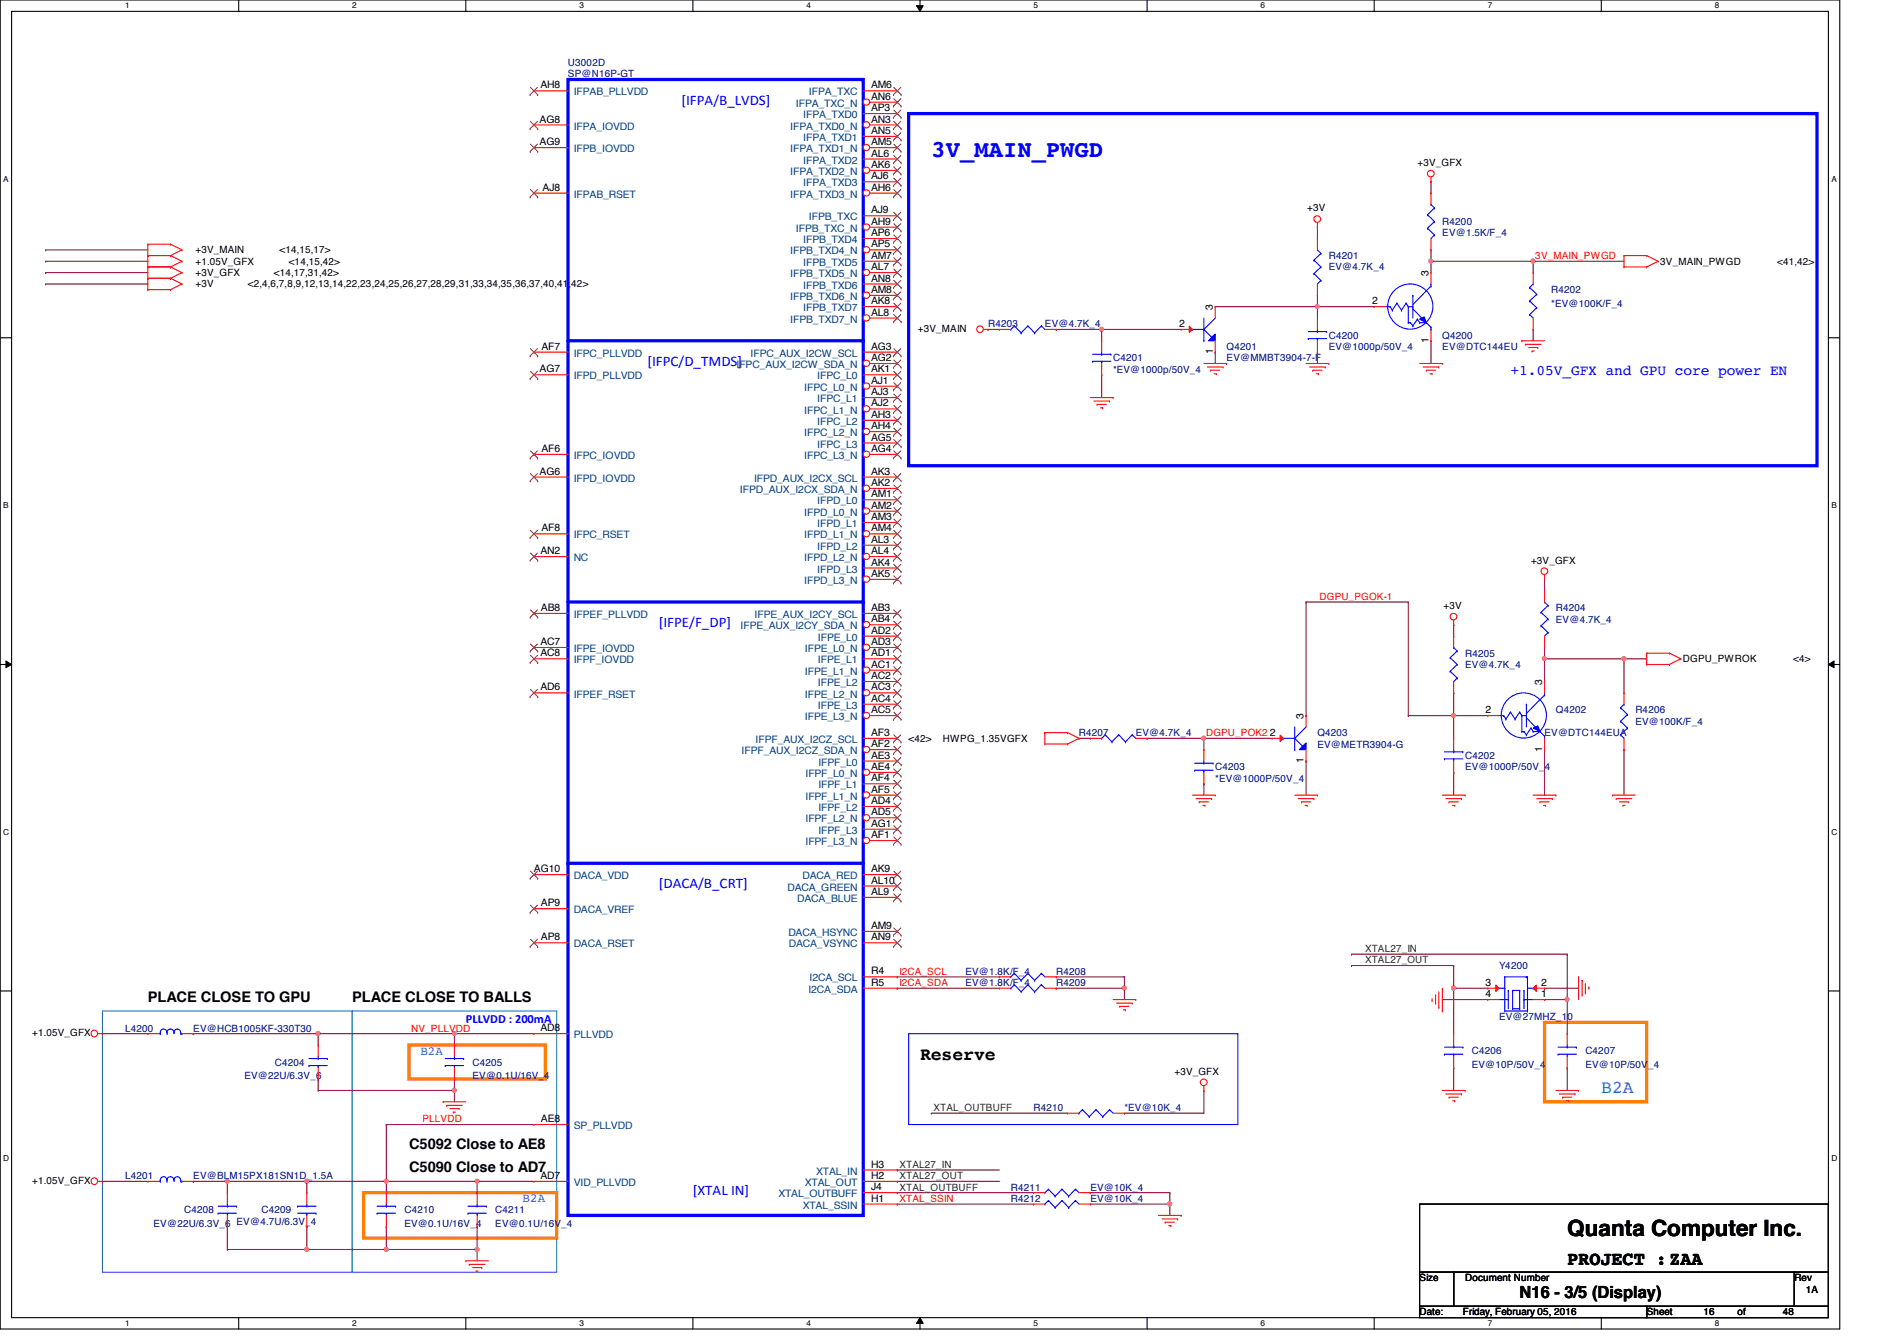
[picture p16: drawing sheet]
<svg xmlns="http://www.w3.org/2000/svg" width="297mm" height="210mm" viewBox="0 0 297 210" stroke-linecap="round" stroke-linejoin="round" font-family="sans-serif">
<defs><g id="words">
<text font-size="3.7" fill="#00f" x="145.8" y="24.5">3V_MAIN_PWGD</text>
<text font-size="3.5" x="245.4" y="193.5">Quanta Computer Inc.</text>
<text font-size="3" x="245.4" y="198.1">PROJECT :ZAA</text>
<text font-size="2.8" x="144.1" y="165.9">Reserve</text>
<text font-size="2.8" fill="#0080ff" x="250.7" y="171.2">B2A</text>
<text font-size="2.6" x="238" y="203.2">N16 - 3/5 (Display)</text>
<g font-size="2.3" fill="#00f">
<text x="106.7" y="16.4">[IFPA/B_LVDS]</text>
<text x="101.4" y="57.3">[IFPC/D_TMDS]</text>
<text x="236.5" y="58.8">+1.05V_GFX and GPU core power EN</text>
<text x="103.2" y="98.2">[IFPE/F_DP]</text>
<text x="103.2" y="139.1">[DACA/B_CRT]</text>
<text x="108.5" y="187.1">[XTAL IN]</text>
</g>
<g font-size="2.3">
<text x="23.2" y="156.8">PLACE CLOSE TO GPU</text>
<text x="55.2" y="156.8">PLACE CLOSE TO BALLS</text>
<text x="64" y="179.9">C5092 Close to AE8</text>
<text x="64" y="183.5">C5090 Close to AD7</text>
</g>
<text font-size="1.9" fill="#00f" x="72.9" y="160.1">PLLVDD : 200mA</text>
<g font-size="1.9" fill="#0080ff">
<text x="65.8" y="165.1">B2A</text>
<text x="81.8" y="188.2">B2A</text>
</g>
<g font-size="1.6" fill="#000080">
<text x="88.9" y="10.3">U3002D</text>
<text x="88.9" y="12.1">SP@N16P-GT</text>
<text x="225.8" y="35.2">R4200</text>
<text x="208.1" y="40.6">R4201</text>
<text x="225.8" y="37">EV@1.5K/F_4</text>
<text x="208.1" y="42.3">EV@4.7K_4</text>
<text x="242.9" y="45.9">R4202</text>
<text x="154.7" y="51.2">R4203</text>
<text x="163.6" y="51.2">EV@4.7K_4</text>
<text x="208.1" y="53">C4200</text>
<text x="225.8" y="53">Q4200</text>
<text x="242.9" y="48">*EV@100K/F_4</text>
<text x="174.3" y="56.6">C4201</text>
<text x="174.3" y="58.3">*EV@1000p/50V_4</text>
<text x="192.1" y="54.8">Q4201</text>
<text x="192.1" y="56.6">EV@MMBT3904-7-F</text>
<text x="208.1" y="54.8">EV@1000p/50V_4</text>
<text x="225.8" y="54.8">EV@DTC144EU</text>
<text x="243.6" y="95.7">R4204</text>
<text x="243.6" y="97.5">EV@4.7K_4</text>
<text x="229.4" y="102.8">R4205</text>
<text x="229.4" y="104.6">EV@4.7K_4</text>
<text x="243.6" y="111.7">Q4202</text>
<text x="256.1" y="111.7">R4206</text>
<text x="256.1" y="113.5">EV@100K/F_4</text>
<text x="168.9" y="115.2">R4207</text>
<text x="177.8" y="115.2">EV@4.7K_4</text>
<text x="206.3" y="115.2">Q4203</text>
<text x="206.3" y="117">EV@METR3904-G</text>
<text x="229.4" y="118.8">C4202</text>
<text x="241.8" y="115.2">EV@DTC144EUA</text>
<text x="190.3" y="120.6">C4203</text>
<text x="190.3" y="122.3">*EV@1000P/50V_4</text>
<text x="229.4" y="120.6">EV@1000P/50V_4</text>
<text x="151.2" y="154.3">EV@1.8K/F_4</text>
<text x="151.2" y="152.6">EV@1.8K/F_4</text>
<text x="165.4" y="154.3">R4209</text>
<text x="165.4" y="152.6">R4208</text>
<text x="234.7" y="151.7">Y4200</text>
<text x="19.6" y="161.5">L4200</text>
<text x="30.3" y="161.5">EV@HCB1005KF-330T30</text>
<text x="234.7" y="159.7">EV@27MHZ_10</text>
<text x="43" y="166.8">C4204</text>
<text x="74" y="166.8">C4205</text>
<text x="230.5" y="165">C4206</text>
<text x="230.5" y="167.1">EV@10P/50V_4</text>
<text x="248.2" y="165">C4207</text>
<text x="248.2" y="167.1">EV@10P/50V_4</text>
<text x="38.3" y="168.9">EV@22U/6.3V_6</text>
<text x="74" y="168.9">EV@0.1U/16V_4</text>
<text x="161.8" y="173.9">R4210</text>
<text x="176.1" y="173.9">*EV@10K_4</text>
<text x="19.6" y="184.6">L4201</text>
<text x="30.3" y="184.6">EV@BLM15PX181SN1D_1.5A</text>
<text x="28.8" y="189.9">C4208</text>
<text x="40.9" y="189.9">C4209</text>
<text x="63.3" y="189.9">C4210</text>
<text x="77.6" y="189.9">C4211</text>
<text x="158.3" y="188.1">R4212</text>
<text x="158.3" y="186.4">R4211</text>
<text x="170.7" y="188.1">EV@10K_4</text>
<text x="170.7" y="186.4">EV@10K_4</text>
<text x="24" y="192">EV@22U/6.3V_6 EV@4.7U/6.3V_4</text>
<text x="63.3" y="192">EV@0.1U/16V_4</text>
<text x="77.6" y="192">EV@0.1U/16V_4</text>
</g>
<g font-size="1.6">
<text x="84.6" y="13.8">AH8</text>
<text x="136.4" y="13.8">AM6</text>
<text x="136.4" y="15.6">AN6</text>
<text x="136.4" y="17.4">AP3</text>
<text x="84.5" y="19.2">AG8</text>
<text x="84.5" y="22.7">AG9</text>
<text x="136.4" y="19.2">AN3</text>
<text x="136.4" y="21">AN5</text>
<text x="136.4" y="22.7">AM5</text>
<text x="85" y="29.8">AJ8</text>
<text x="136.4" y="24.5">AL6</text>
<text x="136.4" y="26.3">AK6</text>
<text x="136.4" y="28.1">AJ6</text>
<text x="136.4" y="29.8">AH6</text>
<text x="222" y="26">+3V_GFX</text>
<text x="136.4" y="33.4">AJ9</text>
<text x="136.4" y="35.2">AH9</text>
<text x="204.7" y="33.1">+3V</text>
<text x="30.6" y="39.7">+3V_MAIN</text>
<text x="30.6" y="41.4">+1.05V_GFX</text>
<text x="43.8" y="39.7">&lt;14,15,17&gt;</text>
<text x="45.2" y="41.4">&lt;14,15,42&gt;</text>
<text x="136.4" y="37">AP6</text>
<text x="136.4" y="38.7">AP5</text>
<text x="136.4" y="40.5">AM7</text>
<text x="260" y="41.4">3V_MAIN_PWGD</text>
<text x="278.3" y="41.4">&lt;41,42&gt;</text>
<text x="30.6" y="43.2">+3V_GFX</text>
<text x="30.6" y="45">+3V</text>
<text x="38.8" y="45">&lt;2,4,6,7,8,9,12,13,14,22,23,24,25,26,27,28,29,31,33,34,35,36,37,40,41,42&gt;</text>
<text x="42.9" y="43.2">&lt;14,17,31,42&gt;</text>
<text x="136.4" y="42.3">AL7</text>
<text x="136.4" y="44.1">AN8</text>
<text x="136.4" y="45.8">AM8</text>
<text x="136.4" y="47.6">AK8</text>
<text x="214.8" y="47.6">2</text>
<text x="223.7" y="43.2" transform="rotate(-90 223.7 43.2)">3</text>
<text x="136.4" y="49.4">AL8</text>
<text x="143.7" y="51.9">+3V_MAIN</text>
<text x="184.6" y="51.2">2</text>
<text x="189.9" y="48.6" transform="rotate(-90 189.9 48.6)">3</text>
<text x="223.7" y="53.7" transform="rotate(-90 223.7 53.7)">1</text>
<text x="84.5" y="58.3">AG7</text>
<text x="84.8" y="54.7">AF7</text>
<text x="136.4" y="54.7">AG3</text>
<text x="136.4" y="56.5">AG2</text>
<text x="136.4" y="58.3">AK1</text>
<text x="189.9" y="55.5" transform="rotate(-90 189.9 55.5)">1</text>
<text x="136.4" y="60.1">AJ1</text>
<text x="136.4" y="61.8">AJ3</text>
<text x="136.4" y="63.6">AJ2</text>
<text x="136.4" y="65.4">AH3</text>
<text x="84.8" y="70.7">AF6</text>
<text x="136.4" y="67.2">AH4</text>
<text x="136.4" y="69">AG5</text>
<text x="136.4" y="70.7">AG4</text>
<text x="84.5" y="74.3">AG6</text>
<text x="136.4" y="74.3">AK3</text>
<text x="136.4" y="76.1">AK2</text>
<text x="136.4" y="77.9">AM1</text>
<text x="84.8" y="83.2">AF8</text>
<text x="136.4" y="79.6">AM2</text>
<text x="136.4" y="81.4">AM3</text>
<text x="136.4" y="83.2">AM4</text>
<text x="84.6" y="86.7">AN2</text>
<text x="136.4" y="85">AL3</text>
<text x="136.4" y="86.7">AL4</text>
<text x="136.4" y="88.5">AK4</text>
<text x="239.7" y="88.2">+3V_GFX</text>
<text x="84.7" y="95.6">AB8</text>
<text x="136.4" y="90.3">AK5</text>
<text x="136.4" y="95.6">AB3</text>
<text x="226" y="95.3">+3V</text>
<text x="84.6" y="101">AC7</text>
<text x="136.4" y="97.4">AB4</text>
<text x="136.4" y="99.2">AD2</text>
<text x="136.4" y="101">AD3</text>
<text x="84.6" y="102.7">AC8</text>
<text x="136.4" y="102.7">AD1</text>
<text x="136.4" y="104.5">AC1</text>
<text x="136.4" y="106.3">AC2</text>
<text x="241.5" y="107.2" transform="rotate(-90 241.5 107.2)">3</text>
<text x="263.5" y="103.7">DGPU_PWROK</text>
<text x="280.8" y="103.7">&lt;4&gt;</text>
<text x="84.6" y="108.1">AD6</text>
<text x="136.4" y="108.1">AC3</text>
<text x="136.4" y="109.9">AC4</text>
<text x="136.4" y="111.6">AC5</text>
<text x="204.1" y="112.6" transform="rotate(-90 204.1 112.6)">3</text>
<text x="232.6" y="111.6">2</text>
<text x="136.4" y="115.2">AF3</text>
<text x="136.4" y="117">AF2</text>
<text x="136.4" y="118.7">AE3</text>
<text x="142.3" y="116.1">&lt;42&gt;</text>
<text x="147.6" y="116.1">HWPG_1.35VGFX</text>
<text x="198.8" y="115.2">2</text>
<text x="204.1" y="119.5" transform="rotate(-90 204.1 119.5)">1</text>
<text x="241.5" y="117.7" transform="rotate(-90 241.5 117.7)">1</text>
<text x="136.4" y="120.5">AE4</text>
<text x="136.4" y="122.3">AF4</text>
<text x="136.4" y="124.1">AF5</text>
<text x="136.4" y="125.9">AD4</text>
<text x="136.4" y="127.6">AD5</text>
<text x="136.4" y="129.4">AG1</text>
<text x="136.4" y="131.2">AF1</text>
<text x="83.6" y="136.5">AG10</text>
<text x="136.4" y="136.5">AK9</text>
<text x="84.7" y="141.9">AP9</text>
<text x="136.4" y="138.3">AL10</text>
<text x="136.4" y="140.1">AL9</text>
<text x="84.7" y="147.2">AP8</text>
<text x="136.4" y="145.4">AM9</text>
<text x="136.4" y="147.2">AN9</text>
<text x="136.4" y="152.5">R4</text>
<text x="136.4" y="154.3">R5</text>
<text x="232.6" y="154.3">3</text>
<text x="241.3" y="154.3">2</text>
<text x="84.6" y="161.4">AD8</text>
<text x="232.6" y="156.1">4</text>
<text x="241.3" y="156.1">1</text>
<text x="5" y="162.2">+1.05V_GFX</text>
<text x="183.9" y="168.2">+3V_GFX</text>
<text x="84.7" y="175.6">AE8</text>
<text x="5" y="185.3">+1.05V_GFX</text>
<text x="84.6" y="184.5">AD7</text>
<text x="136.4" y="182.8">H3</text>
<text x="136.4" y="184.5">H2</text>
<text x="136.4" y="186.3">J4</text>
<text x="136.4" y="188.1">H1</text>
<text x="222.3" y="200.6">Size</text>
<text x="229.4" y="200.6">Document Number</text>
<text x="281" y="200.6">Rev</text>
<text x="282.7" y="202.4">1A</text>
<text x="222.3" y="205.9">Date:</text>
<text x="229.1" y="205.9">Friday, February 05, 2016</text>
<text x="257.8" y="205.9">Sheet</text>
<text x="266.7" y="205.9">16</text>
<text x="272.1" y="205.9">of</text>
<text x="279.2" y="205.9">48</text>
</g>
<g font-size="1.6" fill="#004080">
<text x="89.8" y="14.9">IFPAB_PLLVDD</text>
<text x="124.6" y="16.7">IFPA_TXC_N</text>
<text x="126.7" y="14.9">IFPA_TXC</text>
<text x="89.8" y="20.3">IFPA_IOVDD</text>
<text x="89.8" y="23.8">IFPB_IOVDD</text>
<text x="123.7" y="20.3">IFPA_TXD0_N</text>
<text x="123.7" y="23.8">IFPA_TXD1_N</text>
<text x="125.8" y="18.5">IFPA_TXD0</text>
<text x="125.8" y="22.1">IFPA_TXD1</text>
<text x="123.7" y="27.4">IFPA_TXD2_N</text>
<text x="125.8" y="25.6">IFPA_TXD2</text>
<text x="125.8" y="29.2">IFPA_TXD3</text>
<text x="89.8" y="30.9">IFPAB_RSET</text>
<text x="123.7" y="30.9">IFPA_TXD3_N</text>
<text x="126.7" y="34.5">IFPB_TXC</text>
<text x="123.7" y="39.8">IFPB_TXD4_N</text>
<text x="124.6" y="36.3">IFPB_TXC_N</text>
<text x="125.8" y="38.1">IFPB_TXD4</text>
<text x="125.8" y="41.6">IFPB_TXD5</text>
<text x="123.7" y="43.4">IFPB_TXD5_N</text>
<text x="123.7" y="46.9">IFPB_TXD6_N</text>
<text x="125.8" y="45.2">IFPB_TXD6</text>
<text x="123.7" y="50.5">IFPB_TXD7_N</text>
<text x="125.8" y="48.7">IFPB_TXD7</text>
<text x="89.8" y="55.8">IFPC_PLLVDD</text>
<text x="89.8" y="59.4">IFPD_PLLVDD</text>
<text x="115.3" y="57.6">IFPC_AUX_I2CW_SDA_N</text>
<text x="117.5" y="55.8">IFPC_AUX_I2CW_SCL</text>
<text x="128" y="59.4">IFPC_L0</text>
<text x="125.9" y="61.2">IFPC_L0_N</text>
<text x="125.9" y="64.7">IFPC_L1_N</text>
<text x="128" y="62.9">IFPC_L1</text>
<text x="89.8" y="71.8">IFPC_IOVDD</text>
<text x="125.9" y="68.3">IFPC_L2_N</text>
<text x="125.9" y="71.8">IFPC_L3_N</text>
<text x="128" y="66.5">IFPC_L2</text>
<text x="128" y="70.1">IFPC_L3</text>
<text x="89.8" y="75.4">IFPD_IOVDD</text>
<text x="115.9" y="77.2">IFPD_AUX_I2CX_SDA_N</text>
<text x="118.1" y="75.4">IFPD_AUX_I2CX_SCL</text>
<text x="125.9" y="80.7">IFPD_L0_N</text>
<text x="128" y="79">IFPD_L0</text>
<text x="128" y="82.5">IFPD_L1</text>
<text x="89.8" y="84.3">IFPC_RSET</text>
<text x="89.8" y="87.8">NC</text>
<text x="125.9" y="84.3">IFPD_L1_N</text>
<text x="125.9" y="87.8">IFPD_L2_N</text>
<text x="128" y="86.1">IFPD_L2</text>
<text x="128" y="89.6">IFPD_L3</text>
<text x="125.9" y="91.4">IFPD_L3_N</text>
<text x="89.8" y="96.7">IFPEF_PLLVDD</text>
<text x="115.9" y="98.5">IFPE_AUX_I2CY_SDA_N</text>
<text x="118.1" y="96.7">IFPE_AUX_I2CY_SCL</text>
<text x="128.1" y="100.3">IFPE_L0</text>
<text x="89.8" y="102.1">IFPE_IOVDD</text>
<text x="89.8" y="103.8">IFPF_IOVDD</text>
<text x="126" y="102.1">IFPE_L0_N</text>
<text x="126" y="105.6">IFPE_L1_N</text>
<text x="128.1" y="103.8">IFPE_L1</text>
<text x="128.1" y="107.4">IFPE_L2</text>
<text x="89.8" y="109.2">IFPEF_RSET</text>
<text x="126" y="109.2">IFPE_L2_N</text>
<text x="126" y="112.7">IFPE_L3_N</text>
<text x="128.1" y="111">IFPE_L3</text>
<text x="116.1" y="118.1">IFPF_AUX_I2CZ_SDA_N</text>
<text x="118.3" y="116.3">IFPF_AUX_I2CZ_SCL</text>
<text x="128.1" y="119.8">IFPF_L0</text>
<text x="126.1" y="121.6">IFPF_L0_N</text>
<text x="126.1" y="125.2">IFPF_L1_N</text>
<text x="128.1" y="123.4">IFPF_L1</text>
<text x="126.1" y="128.7">IFPF_L2_N</text>
<text x="128.1" y="127">IFPF_L2</text>
<text x="128.1" y="130.5">IFPF_L3</text>
<text x="89.8" y="137.6">DACA_VDD</text>
<text x="125.6" y="137.6">DACA_RED</text>
<text x="126.1" y="132.3">IFPF_L3_N</text>
<text x="89.8" y="143">DACA_VREF</text>
<text x="123.3" y="139.4">DACA_GREEN</text>
<text x="124.8" y="141.2">DACA_BLUE</text>
<text x="89.8" y="148.3">DACA_RSET</text>
<text x="123.4" y="146.5">DACA_HSYNC</text>
<text x="123.5" y="148.3">DACA_VSYNC</text>
<text x="126.6" y="155.4">I2CA_SDA</text>
<text x="126.7" y="153.6">I2CA_SCL</text>
<text x="89.8" y="162.5">PLLVDD</text>
<text x="89.8" y="176.7">SP_PLLVDD</text>
<text x="89.8" y="185.6">VID_PLLVDD</text>
<text x="126" y="185.6">XTAL_OUT</text>
<text x="127.8" y="183.9">XTAL_IN</text>
<text x="121.9" y="187.4">XTAL_OUTBUFF</text>
<text x="125.7" y="189.2">XTAL_SSIN</text>
</g>
<g font-size="1.6" fill="#f00">
<text x="240.4" y="40.6">3V_MAIN_PWGD</text>
<text x="206.6" y="93.9">DGPU_PGOK-1</text>
<text x="188.8" y="115.2">DGPU_POK2</text>
<text x="140.8" y="152.6">I2CA_SCL</text>
<text x="140.8" y="154.3">I2CA_SDA</text>
<text x="64.4" y="161.5">NV_PLLVDD</text>
<text x="66.2" y="175.7">PLLVDD</text>
<text x="140.8" y="188.1">XTAL_SSIN</text>
</g>
<g font-size="1.6" fill="#008000">
<text x="213.7" y="149">XTAL27_IN</text>
<text x="213.7" y="150.8">XTAL27_OUT</text>
<text x="146.2" y="173.9">XTAL_OUTBUFF</text>
<text x="140.8" y="184.6">XTAL27_OUT</text>
<text x="140.8" y="182.8">XTAL27_IN</text>
<text x="140.8" y="186.4">XTAL_OUTBUFF</text>
</g>
<g font-size="1.3">
<text x="19.6" y="1.3">1</text>
<text x="55.2" y="1.3">2</text>
<text x="90.7" y="1.3">3</text>
<text x="126.3" y="1.3">4</text>
<text x="161.8" y="1.3">5</text>
<text x="197.4" y="1.3">6</text>
<text x="233" y="1.3">7</text>
<text x="268.5" y="1.3">8</text>
<text x=".5" y="28.4">A</text>
<text x="286.8" y="28.4">A</text>
<text x=".5" y="79.5">B</text>
<text x="286.8" y="79.5">B</text>
<text x=".5" y="130.7">C</text>
<text x="286.8" y="130.7">C</text>
<text x=".5" y="181.8">D</text>
<text x="286.8" y="181.8">D</text>
<text x="19.6" y="207.6">1</text>
<text x="55.2" y="207.6">2</text>
<text x="90.7" y="207.6">3</text>
<text x="126.3" y="207.6">4</text>
<text x="161.8" y="207.6">5</text>
<text x="197.4" y="207.6">6</text>
<text x="233" y="207.6">7</text>
<text x="268.5" y="207.6">8</text>
</g>
</g></defs>
<path d="M0 0h288.1v208h-288.1zM1.8 1.8h284.5v204.4h-284.5z" fill="none" stroke="#000" stroke-width=".17"/>
<g fill="#fff">
<path d="M19.6 .2h.7v1.4h-.7z"/>
<path d="M19.6 206.4h.7v1.4h-.7z"/>
</g>
<path d="M37.4 0v1.8M37.4 206.2v1.8" fill="none" stroke="#000" stroke-width=".17"/>
<g fill="#fff">
<path d="M55.2 .2h.6v1.4h-.6z"/>
<path d="M55.2 206.4h.6v1.4h-.6z"/>
</g>
<path d="M72.9 0v1.8M72.9 206.2v1.8" fill="none" stroke="#000" stroke-width=".17"/>
<g fill="#fff">
<path d="M90.7 .2h.7v1.4h-.7z"/>
<path d="M90.7 206.4h.7v1.4h-.7z"/>
</g>
<path d="M108.5 0v1.8M108.5 206.2v1.8" fill="none" stroke="#000" stroke-width=".17"/>
<g fill="#fff">
<path d="M126.3 .2h.7v1.4h-.7z"/>
<path d="M126.3 206.4h.7v1.4h-.7z"/>
</g>
<path d="M144.1 0v1.8M144.1 206.2v1.8" fill="none" stroke="#000" stroke-width=".17"/>
<path d="M143.5 .9h1.1l-.5 .9zM144.1 206.2l.5 .9h-1.1z" fill="#000"/>
<path d="M143.5 .9h1.1l-.5 .9zM144.1 206.2l.5 .9h-1.1z" fill="none" stroke="#000" stroke-width=".16"/>
<g fill="#fff">
<path d="M161.8 .2h.7v1.4h-.7z"/>
<path d="M161.8 206.4h.7v1.4h-.7z"/>
</g>
<path d="M179.6 0v1.8M179.6 206.2v1.8" fill="none" stroke="#000" stroke-width=".17"/>
<g fill="#fff">
<path d="M197.4 .2h.7v1.4h-.7z"/>
<path d="M197.4 206.4h.7v1.4h-.7z"/>
</g>
<path d="M215.2 0v1.8M215.2 206.2v1.8" fill="none" stroke="#000" stroke-width=".17"/>
<g fill="#fff">
<path d="M233 .2h.6v1.4h-.6z"/>
<path d="M233 206.4h.6v1.4h-.6z"/>
</g>
<path d="M250.7 0v1.8M250.7 206.2v1.8" fill="none" stroke="#000" stroke-width=".17"/>
<g fill="#fff">
<path d="M268.5 .2h.7v1.4h-.7z"/>
<path d="M268.5 206.4h.7v1.4h-.7z"/>
<path d="M.5 27.3h.8v1.4h-.8z"/>
<path d="M286.8 27.3h.8v1.4h-.8z"/>
<path d="M.5 78.4h.8v1.4h-.8z"/>
<path d="M286.8 78.4h.8v1.4h-.8z"/>
</g>
<path d="M0 52.9h1.8M286.3 52.9h1.8" fill="none" stroke="#000" stroke-width=".17"/>
<g fill="#fff">
<path d="M.5 129.5h.9v1.4h-.9z"/>
<path d="M286.8 129.5h.9v1.4h-.9z"/>
</g>
<path d="M0 104h1.8M286.3 104h1.8" fill="none" stroke="#000" stroke-width=".17"/>
<path d="M.9 103.5l.9 .5-.9 .5zM286.3 104l.9-.5v1z" fill="#000"/>
<path d="M.9 103.5l.9 .5-.9 .5zM286.3 104l.9-.5v1z" fill="none" stroke="#000" stroke-width=".16"/>
<g fill="#fff">
<path d="M.5 180.6h.9v1.4h-.9z"/>
<path d="M286.8 180.6h.9v1.4h-.9z"/>
</g>
<path d="M0 155.1h1.8M286.3 155.1h1.8" fill="none" stroke="#000" stroke-width=".17"/>
<path d="M16 158.2h39.2v40.9h-39.2zM55.2 158.2h32v40.9h-32z" fill="none" stroke="#0080ff" stroke-width=".17"/>
<path d="M142.3 161.8h51.5v14.2h-51.5z" fill="none" stroke="#00f" stroke-width=".17"/>
<path d="M142.3 17.8h142.2v55.1h-142.2z" fill="none" stroke="#00f" stroke-width=".51"/>
<path d="M64 163.6h21.4v5.3h-21.4zM241.8 160h16v12.5h-16zM56.9 186.7h30.3v7.1h-30.3z" fill="none" stroke="#ff8000" stroke-width=".51"/>
<g fill="none" stroke="#800040" stroke-width=".17">
<path d="M140.5 152.9h.1M140.5 154.7h.1M140.5 152.9h16M140.5 154.7h16M165.4 154.7h.1M176.1 152.9h.1M176.1 152.9v1.8h-10.7M140.5 186.7h.1M140.5 188.5h.1M140.5 186.7h21.3M140.5 188.5h21.3M183.2 186.7h.1"/>
<path d="M183.2 188.5h.1M183.2 186.7v3.5"/>
</g>
<circle cx="176" cy="154.7" r=".32" fill="#f0f"/>
<circle cx="176" cy="154.7" r=".32" fill="none" stroke="#f0f" stroke-width=".17"/>
<path d="M165.4 152.9h.1M165.4 152.9h10.7M35.6 184.9h.1M35.6 184.9v1.8M35.6 184.9h12.4" fill="none" stroke="#800040" stroke-width=".17"/>
<circle cx="48" cy="184.9" r=".32" fill="#f0f"/>
<circle cx="48" cy="184.9" r=".32" fill="none" stroke="#f0f" stroke-width=".17"/>
<circle cx="35.6" cy="184.9" r=".32" fill="#f0f"/>
<circle cx="35.6" cy="184.9" r=".32" fill="none" stroke="#f0f" stroke-width=".17"/>
<g fill="none" stroke="#800040" stroke-width=".17">
<path d="M16 161.8h.1M16 161.8h7.2M49.8 168.9h.1M49.8 168.9v1.8M60.5 176h.1M60.5 176h23.1M71.2 170.7h.1M71.2 161.8h.1M71.2 161.8h12.4M71.2 170.7v1.8M16 184.9h.1M16 184.9h7.2"/>
<path d="M30.3 184.9h.1M30.3 184.9h5.3M35.6 192h.1M35.6 192v3.6M48 184.9h.1M48 192h.1M48 195.6h.1M48 184.9v1.8M48 192v3.6M60.5 184.9h.1M60.5 192h.1M60.5 184.9v1.8"/>
<path d="M60.5 192v3.6h-12.5M74.7 195.6h.1M74.7 192h.1M74.7 184.9h.1M74.7 184.9v1.8M74.7 192v5.4M74.7 184.9h8.9"/>
</g>
<circle cx="71.1" cy="161.8" r=".32" fill="#f0f"/>
<circle cx="71.1" cy="161.8" r=".32" fill="none" stroke="#f0f" stroke-width=".17"/>
<path d="M30.3 161.8h.1M30.3 161.8h19.5M49.8 161.8h.1M49.8 161.8v1.8M71.2 161.8h.1M71.2 161.8v1.8" fill="none" stroke="#800040" stroke-width=".17"/>
<circle cx="49.8" cy="161.8" r=".32" fill="#f0f"/>
<circle cx="49.8" cy="161.8" r=".32" fill="none" stroke="#f0f" stroke-width=".17"/>
<path d="M49.8 161.8h.1M49.8 161.8h21.4M48 184.9h.1M48 184.9h26.7M60.5 184.9h.1" fill="none" stroke="#800040" stroke-width=".17"/>
<circle cx="74.7" cy="184.9" r=".32" fill="#f0f"/>
<circle cx="74.7" cy="184.9" r=".32" fill="none" stroke="#f0f" stroke-width=".17"/>
<circle cx="60.5" cy="184.9" r=".32" fill="#f0f"/>
<circle cx="60.5" cy="184.9" r=".32" fill="none" stroke="#f0f" stroke-width=".17"/>
<path d="M35.6 195.6h.1M35.6 195.6h12.4" fill="none" stroke="#800040" stroke-width=".17"/>
<circle cx="48" cy="195.6" r=".32" fill="#f0f"/>
<circle cx="48" cy="195.6" r=".32" fill="none" stroke="#f0f" stroke-width=".17"/>
<path d="M60.5 195.6h.1M60.5 195.6h14.2" fill="none" stroke="#800040" stroke-width=".17"/>
<circle cx="74.7" cy="195.6" r=".32" fill="#f0f"/>
<circle cx="74.7" cy="195.6" r=".32" fill="none" stroke="#f0f" stroke-width=".17"/>
<circle cx="60.5" cy="195.6" r=".32" fill="#f0f"/>
<circle cx="60.5" cy="195.6" r=".32" fill="none" stroke="#f0f" stroke-width=".17"/>
<path d="M49.8 170.7h.1M49.8 170.7h21.4M60.5 176h.1M60.5 176v8.9" fill="none" stroke="#800040" stroke-width=".17"/>
<circle cx="71.1" cy="170.7" r=".32" fill="#f0f"/>
<circle cx="71.1" cy="170.7" r=".32" fill="none" stroke="#f0f" stroke-width=".17"/>
<path d="M71.2 168.9h.1M71.2 168.9v1.8M140.5 184.9h.1M140.5 183.1h.1M140.5 184.9h16M140.5 183.1h16M170.7 186.7h.1M170.7 188.5h.1M170.7 186.7h12.5M170.7 188.5h12.5" fill="none" stroke="#800040" stroke-width=".17"/>
<circle cx="183.1" cy="188.4" r=".32" fill="#f0f"/>
<circle cx="183.1" cy="188.4" r=".32" fill="none" stroke="#f0f" stroke-width=".17"/>
<path d="M211.6 151.1h.1M211.6 151.1h16M245.4 156.5h.1M245.4 156.5v5.3" fill="none" stroke="#800040" stroke-width=".17"/>
<circle cx="245.4" cy="156.4" r=".32" fill="#f0f"/>
<circle cx="245.4" cy="156.4" r=".32" fill="none" stroke="#f0f" stroke-width=".17"/>
<path d="M227.6 154.7h.1M227.6 154.7h5.4M227.6 154.7v7.1M241.8 156.5h.1M245.4 149.4h.1M245.4 149.4v7.1h-3.6" fill="none" stroke="#800040" stroke-width=".17"/>
<circle cx="227.6" cy="154.7" r=".32" fill="#f0f"/>
<circle cx="227.6" cy="154.7" r=".32" fill="none" stroke="#f0f" stroke-width=".17"/>
<g fill="none" stroke="#800040" stroke-width=".17">
<path d="M204.5 94.2v17.8M168.9 115.6h.1M168.9 115.6h1.8M179.6 115.6h.1M179.6 115.6h19.6M188.5 115.6h.1M188.5 115.6v1.7M204.5 112h.1M204.5 119.1h.1M204.5 119.1v5.4M188.5 122.7h.1M188.5 122.7v1.8"/>
<path d="M176.1 154.7h.1M176.1 154.7v1.8M211.6 149.4h.1M211.6 149.4h33.8M225.8 156.5h.1M225.8 156.5h7.2M227.6 151.1h.1M227.6 151.1v3.6M241.8 154.7h.1M241.8 154.7h5.4M145.8 174.2h.1M145.8 174.2h21.4"/>
<path d="M176.1 174.2h.1M188.5 170.7h.1M188.5 170.7v3.5h-12.4M227.6 167.1h.1M227.6 167.1v3.6M245.4 167.1h.1M245.4 167.1v3.6"/>
</g>
<circle cx="188.5" cy="115.5" r=".32" fill="#f0f"/>
<circle cx="188.5" cy="115.5" r=".32" fill="none" stroke="#f0f" stroke-width=".17"/>
<path d="M227.6 108.5h.1M227.6 112h.1M227.6 108.5v3.5M227.6 112h5.4" fill="none" stroke="#800040" stroke-width=".17"/>
<circle cx="227.6" cy="112" r=".32" fill="#f0f"/>
<circle cx="227.6" cy="112" r=".32" fill="none" stroke="#f0f" stroke-width=".17"/>
<path d="M241.8 90.7h.1M241.8 90.7v1.8M241.8 103.1h.1M241.8 103.1v3.6M241.8 103.1h16M254.3 117.3h.1M254.3 103.1h.1M254.3 117.3v7.2" fill="none" stroke="#800040" stroke-width=".17"/>
<circle cx="241.8" cy="103.1" r=".32" fill="#f0f"/>
<circle cx="241.8" cy="103.1" r=".32" fill="none" stroke="#f0f" stroke-width=".17"/>
<path d="M254.3 103.1h.1M254.3 103.1v5.4" fill="none" stroke="#800040" stroke-width=".17"/>
<circle cx="254.3" cy="103.1" r=".32" fill="#f0f"/>
<circle cx="254.3" cy="103.1" r=".32" fill="none" stroke="#f0f" stroke-width=".17"/>
<g fill="none" stroke="#800040" stroke-width=".17">
<path d="M154.7 51.6h.1M154.7 51.6h1.8M206.3 48h.1M206.3 55.1h.1M206.3 46.2h.1M206.3 48h8.9M206.3 46.2v1.8M206.3 55.1v1.8M224.1 40.9h.1M224.1 40.9v1.8M224.1 40.9h30.2M240.1 40.9h.1"/>
<path d="M240.1 40.9v1.8M204.5 94.2h.1M204.5 94.2h16M220.5 94.2h.1M220.5 94.2v17.8M227.6 97.8h.1M227.6 97.8v1.8M220.5 112h.1M220.5 112h7.1M227.6 112h.1M227.6 112v3.6M241.8 117.3h.1"/>
<path d="M241.8 101.3h.1M241.8 101.3v1.8M241.8 117.3v7.2M227.6 120.9h.1M227.6 120.9v3.6"/>
</g>
<circle cx="240" cy="40.9" r=".32" fill="#f0f"/>
<circle cx="240" cy="40.9" r=".32" fill="none" stroke="#f0f" stroke-width=".17"/>
<path d="M224.1 28.4h.1M224.1 28.4v1.8M172.5 58.7h.1M172.5 51.6h.1M172.5 58.7v3.5M172.5 51.6h12.5" fill="none" stroke="#800040" stroke-width=".17"/>
<circle cx="172.5" cy="51.5" r=".32" fill="#f0f"/>
<circle cx="172.5" cy="51.5" r=".32" fill="none" stroke="#f0f" stroke-width=".17"/>
<path d="M190.3 48h.1M190.3 48h16" fill="none" stroke="#800040" stroke-width=".17"/>
<circle cx="206.3" cy="48" r=".32" fill="#f0f"/>
<circle cx="206.3" cy="48" r=".32" fill="none" stroke="#f0f" stroke-width=".17"/>
<path d="M206.3 35.6h.1M206.3 35.6v1.7M224.1 39.1h.1M224.1 39.1v1.8M240.1 51.6h.1M240.1 51.6v1.7" fill="none" stroke="#800040" stroke-width=".17"/>
<circle cx="224" cy="40.9" r=".32" fill="#f0f"/>
<circle cx="224" cy="40.9" r=".32" fill="none" stroke="#f0f" stroke-width=".17"/>
<g fill="none" stroke="#800040" stroke-width=".17">
<path d="M7.2 39.1h.1M7.2 39.1h16M7.2 40.9h.1M7.2 42.7h.1M7.2 44.4h.1M7.2 40.9h16M7.2 42.7h16M7.2 44.4h16M165.4 51.6h.1M165.4 51.6h7.1M172.5 51.6h.1M172.5 51.6v1.7"/>
<path d="M190.3 55.1h.1M190.3 55.1v1.8M206.3 48h.1M206.3 48v1.8M224.1 53.3h.1M224.1 53.3v3.6"/>
</g>
<g fill="none" stroke="#f00" stroke-width=".17">
<path d="M23.2 38.2h.1M23.2 38.2h3.5M23.2 38.2v7.1M26.7 38.2h.1M26.7 38.2l1.8 .9M28.5 39.1h.1M28.5 39.1l-1.8 .9M206.3 35.6h.1M206.3 34.8v.8M224.1 28.4h.1M224.1 27.7v.7M23.2 40h.1"/>
<path d="M23.2 41.8h.1M23.2 43.6h.1M23.2 45.3h.1M23.2 40h3.5M23.2 41.8h3.5M23.2 43.6h3.5M23.2 45.3h3.5M26.7 40h.1M26.7 41.8h.1M26.7 43.6h.1M26.7 45.3h.1M26.7 40l1.8 .9"/>
<path d="M26.7 41.8l1.8 .9M26.7 43.6l1.8 .8M28.5 40.9h.1M28.5 42.7h.1M28.5 44.4h.1M28.5 40.9l-1.8 .9M28.5 42.7l-1.8 .9M28.5 44.4l-1.8 .9M154 51.6h.7M154.7 51.6h.1M188.5 56.9h3.6M189.1 57.4h2.4"/>
<path d="M189.6 58h.1M189.6 58h1.4M190.1 58.5h.4M190.5 58.5h.1M191.5 57.4h.1M192.1 56.9h.1M204.5 56.9h3.6M205.1 57.4h2.4M205.6 58h.1M205.6 58h1.4M206.1 58.5h.4M206.5 58.5h.1"/>
<path d="M207.5 57.4h.1M208.1 56.9h.1M222.3 56.9h3.5M222.8 57.4h2.5M223.3 58h.1M223.3 58h1.5M223.9 58.5h.3M224.2 58.5h.1M225.3 57.4h.1M225.8 56.9h.1M238.3 53.3h.1M238.3 53.3h3.5"/>
<path d="M238.8 53.9h.1M238.8 53.9h2.5M239.3 54.4h1.5M239.9 54.9h.1M239.9 54.9h.3M240.8 54.4h.1M254.3 41.8h.1M254.3 40h.1M254.3 40h3.5M254.3 41.8h3.5M254.3 40v1.8M257.8 40h.1"/>
<path d="M257.8 41.8h.1M257.8 40l1.8 .9M259.6 40.9h.1M259.6 40.9l-1.8 .9M170.7 62.2h3.6M171.3 62.8h2.4M171.8 63.3h.1M171.8 63.3h1.4M172.3 63.8h.4M172.7 63.8h.1M173.7 62.8h.1M174.3 62.2h.1"/>
<path d="M227.6 97.8h.1M227.6 97.1v.7M241.8 90.7h.1M241.8 90v.7M163.6 116.5h.1M163.6 114.7h.1M163.6 114.7h3.6M163.6 116.5h3.6M163.6 114.7v1.8M167.2 114.7h.1M167.2 116.5h.1M167.2 114.7l1.7 .9"/>
<path d="M168.9 115.6h.1M168.9 115.6l-1.7 .9M254.3 117.3h.1M254.3 108.5h.1M254.3 108.5v1.7M254.3 115.6v1.7M257.8 104h.1M257.8 102.2h.1M257.8 102.2h3.6M257.8 104h3.6M257.8 102.2v1.8M261.4 102.2h.1"/>
<path d="M261.4 104h.1M261.4 102.2l1.8 .9M263.2 103.1h.1M263.2 103.1l-1.8 .9M186.7 124.5h3.6M187.3 125h2.4M187.8 125.5h.1M187.8 125.5h1.4M188.3 126.1h.4M188.7 126.1h.1M189.7 125h.1M190.3 124.5h.1"/>
<path d="M202.7 124.5h3.6M203.3 125h2.4M203.8 125.5h.1M203.8 125.5h1.4M204.3 126.1h.4M204.7 126.1h.1M205.7 125h.1M206.3 124.5h.1M225.8 124.5h3.6M226.4 125h2.5M226.9 125.5h.1M226.9 125.5h1.4"/>
<path d="M227.5 126.1h.3M227.8 126.1h.1M228.9 125h.1M229.4 124.5h.1M240.1 124.5h3.5M240.6 125h2.5M241.1 125.5h.1M241.1 125.5h1.5M241.7 126.1h.3M242 126.1h.1M243.1 125h.1M243.6 124.5h.1"/>
<path d="M252.5 124.5h.1M252.5 124.5h3.6M253.1 125h.1M253.1 125h2.4M253.6 125.5h1.4M254.1 126.1h.1M254.1 126.1h.4M255 125.5h.1M174.3 156.5h3.5M174.8 157h2.5M175.3 157.5h.1M175.3 157.5h1.5"/>
<path d="M175.9 158.1h.3M176.2 158.1h.1M177.3 157h.1M177.8 156.5h.1M224.2 156.6h.1M224.2 156.3v.3M224.8 155.7h.1M224.8 155.7v1.5M225.3 157.7h.1M225.3 155.2v2.5M225.8 158.2h.1M225.8 154.7v3.5"/>
<path d="M247.2 152.9h.1M247.2 152.9v3.6M247.7 153.5h.1M247.7 153.5v2.4M248.2 155.4h.1M248.2 154v1.4M248.8 154.5h.1M248.8 154.5v.4M15.3 161.8h.7M16 161.8h.1M69.4 172.5h.1M69.4 172.5h3.5"/>
<path d="M69.9 173h.1M69.9 173h2.5M70.4 173.5h1.5M71 174.1h.1M71 174.1h.3M71.9 173.5h.1M188.5 170.7h.1M188.5 170v.7M225.8 170.7h3.6M226.4 171.2h2.5M226.9 171.7h.1M226.9 171.7h1.4"/>
<path d="M227.5 172.3h.3M227.8 172.3h.1M228.9 171.2h.1M229.4 170.7h.1M243.6 170.7h3.6M244.2 171.2h2.4M244.7 171.7h.1M244.7 171.7h1.4M245.2 172.3h.4M245.6 172.3h.1M246.6 171.2h.1M247.2 170.7h.1"/>
<path d="M15.3 184.9h.7M16 184.9h.1M72.9 197.4h.1M72.9 197.4h3.6M73.5 197.9h.1M73.5 197.9h2.4M74 198.4h1.4M74.5 199h.1M74.5 199h.4M75.4 198.4h.1M181.4 190.2h3.6M181.9 190.8h2.5"/>
<path d="M182.5 191.3h.1M182.5 191.3h1.4M183 191.9h.3M183.3 191.9h.1M184.4 190.8h.1M185 190.2h.1"/>
<circle cx="206.3" cy="34.3" r=".52"/>
<circle cx="224.1" cy="27.2" r=".52"/>
<circle cx="153.4" cy="51.5" r=".52"/>
<circle cx="227.6" cy="96.5" r=".52"/>
<circle cx="241.8" cy="89.4" r=".52"/>
<circle cx="14.8" cy="161.8" r=".52"/>
<circle cx="188.5" cy="169.4" r=".52"/>
<circle cx="14.8" cy="184.9" r=".52"/>
</g>
<path d="M222.3 188.5h64v10.6h-64zM222.3 199.1h5.3v5.4h-5.3zM227.6 199.1h53.4v5.4h-53.4zM281 199.1h5.3v5.4h-5.3zM222.3 204.5h35.5v1.7h-35.5zM257.8 204.5h28.5v1.7h-28.5z" fill="none" stroke="#000" stroke-width=".17"/>
<path d="M253.7 115h.1M253.7 112.9h.1M253.7 110.8h.1M253.7 115l.6 .6M253.7 112.9l1.1 1.1M253.7 110.8l1.1 1M254.3 110.2h.1M254.3 110.2l-.6 .6M254.8 114h.1M254.8 111.8h.1M254.8 114l-1.1 1M254.8 111.8l-1.1 1.1" fill="none" stroke="#00f" stroke-width=".17"/>
<path d="M204 116.8l.5-.5v1h-1z" fill-rule="evenodd" fill="#00f"/>
<path d="M201 115.6h.1M201 115.6h1.7M202.7 115.6h.1M202.7 117.3h.1M202.7 115.6l1.3 1.2M202.7 113.8v3.5M204 116.8l.5-.5v1h-1zM204 116.8h.1M204.5 113.8l-1.8 1.8" fill="none" stroke="#00f" stroke-width=".17"/>
<path d="M200.4 115.1l.6 .5-.6 .5z" fill="#f00"/>
<g fill="none" stroke="#f00" stroke-width=".17">
<path d="M206.3 37.3h.1M206.3 37.3v1.8M224.1 39.1h.1M224.1 30.2h.1M224.1 30.2v1.8M224.1 37.3v1.8M156.5 51.6h.1M156.5 51.6h1.8M163.6 51.6h1.8M165.4 51.6h.1M172.5 53.3h.1M172.5 58.7h.1"/>
<path d="M172.5 53.3v1.8M172.5 56.9v1.8M206.3 46.2h.1M206.3 44.4v1.8M240.1 51.6h.1M240.1 42.7h.1M240.1 42.7v1.7M240.1 49.8v1.8M227.6 99.6h.1M227.6 99.6v1.7M170.7 115.6h.1M170.7 115.6h1.8"/>
<path d="M177.8 115.6h1.8M179.6 115.6h.1M188.5 117.3h.1M188.5 117.3v1.8M199.2 115.6h.1M199.2 115.6h1.8M200.4 115.1l.6 .5-.6 .5zM204.5 119.1h.1M204.5 112h.1M204.5 112v1.8M204.5 117.3v1.8M227.6 108.5h.1"/>
<path d="M227.6 106.7v1.8M188.5 122.7h.1M188.5 120.9v1.8M156.5 154.7h.1M156.5 152.9h.1M156.5 154.7h1.8M156.5 152.9h1.8M163.6 154.7h1.8M163.6 152.9h1.8M165.4 154.7h.1M165.4 152.9h.1M23.2 161.8h.1"/>
<path d="M23.2 161.8h1.7M28.5 161.8h1.8M30.3 161.8h.1M49.8 163.6h.1M49.8 168.9h.1M49.8 163.6v1.8M49.8 167.1v1.8M245.4 167.1h.1M245.4 161.8h.1M245.4 161.8v1.8M245.4 165.4v1.7M48 186.7h.1"/>
<path d="M48 192h.1M48 186.7v1.8M48 190.2v1.8M60.5 192h.1M60.5 186.7h.1M60.5 186.7v1.8M60.5 190.2v1.8M74.7 192h.1M74.7 186.7h.1M74.7 186.7v1.8M74.7 190.2v1.8M161.8 188.5h.1"/>
<path d="M161.8 186.7h.1M161.8 188.5h1.8M161.8 186.7h1.8M168.9 188.5h1.8M168.9 186.7h1.8M170.7 188.5h.1M170.7 186.7h.1"/>
</g>
<g fill="none" stroke="#00f" stroke-width=".17">
<path d="M206.3 39.1h.1M206.3 39.1l.5 .6M206.8 39.7h.1M206.8 39.7l-1.1 1M223.5 35.7h.1M223.5 33.6h.1M223.5 35.7l1.1 1.1M223.5 33.6l1.1 1.1M224.1 32h.1M224.1 32l.5 .6M224.6 36.8h.1M224.6 34.7h.1"/>
<path d="M224.6 32.6h.1M224.6 36.8l-.5 .5M224.6 34.7l-1.1 1M224.6 32.6l-1.1 1M158.3 51.6h.1M158.8 51h.1M158.8 51l1.1 1.1M158.8 51l-.5 .6M159.9 52.1h.1M160.9 51h.1M160.9 51l1.1 1.1M160.9 51l-1 1.1"/>
<path d="M162 52.1h.1M163.1 51h.1M163.1 51l.5 .6M163.1 51l-1.1 1.1M171.1 56.6h.1M171.1 56.6h2.8M171.1 55.5h2.8M172.5 55.5h.1M172.5 56.6h.1M172.5 55.1v.4M172.5 56.6v.3M173.9 55.5h.1"/>
<path d="M205.7 42.8h.1M205.7 40.7h.1M205.7 42.8l1.1 1.1M205.7 40.7l1.1 1.1M206.8 43.9h.1M206.8 41.8h.1M206.8 43.9l-.5 .5M206.8 41.8l-1.1 1M239.5 49.2h.1M239.5 47.1h.1M239.5 45h.1M239.5 49.2l.6 .6"/>
<path d="M239.5 47.1l1.1 1.1M239.5 45l1.1 1.1M240.1 44.4h.1M240.1 44.4l-.6 .6M240.6 48.2h.1M240.6 46.1h.1M240.6 48.2l-1.1 1M240.6 46.1l-1.1 1M172.5 115.6h.1M173.1 115h.1M173.1 115l1 1.1M173.1 115l-.6 .6"/>
<path d="M174.1 116.1h.1M175.2 115h.1M175.2 115l1 1.1M175.2 115l-1.1 1.1M176.2 116.1h.1M177.3 115h.1M177.3 115l.5 .6M177.3 115l-1.1 1.1M187.1 119.5h2.8M188.5 119.5h.1M188.5 119.1v.4M189.9 119.5h.1"/>
<path d="M227.1 105.1h.1M227.1 103h.1M227.1 105.1l1.1 1M227.1 103l1.1 1M227.6 101.3h.1M227.6 101.3l.6 .6M228.2 106.1h.1M228.2 104h.1M228.2 101.9h.1M228.2 106.1l-.6 .6M228.2 104l-1.1 1.1M228.2 101.9l-1.1 1.1"/>
<path d="M187.1 120.6h.1M187.1 120.6h2.8M188.5 120.6h.1M188.5 120.6v.3M158.3 154.7h.1M158.3 152.9h.1M158.8 154.1h.1M158.8 152.4h.1M158.8 154.1l1.1 1.1M158.8 154.1l-.5 .6M158.8 152.4l1.1 1.1M158.8 152.4l-.5 .5"/>
<path d="M159.9 155.2h.1M159.9 153.5h.1M160.9 154.1h.1M160.9 152.4h.1M160.9 154.1l1.1 1.1M160.9 154.1l-1 1.1M160.9 152.4l1.1 1.1M160.9 152.4l-1 1.1M162 155.2h.1M162 153.5h.1M163.1 154.1h.1M163.1 152.4h.1"/>
<path d="M163.1 154.1l.5 .6M163.1 154.1l-1.1 1.1M163.1 152.4l.5 .5M163.1 152.4l-1.1 1.1M24.9 161.8h.2M25.1 161.8h.1M25.1 161.6h.1M25.1 161.6v.2M26.1 161.6a.51 .51 0 0 0-.5-.5 .51 .51 0 0 0-.5 .5M26.2 161.8h.1M27.2 161.6a.51 .51 0 0 0-.5-.5 .51 .51 0 0 0-.5 .5v.2M27.3 161.6h.1"/>
<path d="M27.3 161.6v.2M28.2 161.6a.49 .49 0 0 0-.5-.5 .49 .49 0 0 0-.4 .5M28.3 161.8h.1M28.3 161.8h.2M28.3 161.6v.2M28.5 161.8h.1M48.4 166.8h.1M48.4 166.8h2.9M48.4 165.7h2.9M49.8 165.7h.1M49.8 166.8h.1M49.8 165.4v.3"/>
<path d="M49.8 166.8v.3M51.3 165.7h.1M244 165h.1M244 163.9h2.8M244 165h2.8M245.4 165h.1M245.4 163.9h.1M245.4 163.6v.3M245.4 165v.4M246.8 163.9h.1M46.6 188.8h.1M46.6 188.8h2.9"/>
<path d="M46.6 189.9h2.9M48 188.8h.1M48 189.9h.1M48 188.5v.3M48 189.9v.3M49.5 189.9h.1M59.1 189.9h.1M59.1 188.8h2.8M59.1 189.9h2.8M60.5 189.9h.1M60.5 188.8h.1M60.5 188.5v.3"/>
<path d="M60.5 189.9v.3M61.9 188.8h.1M73.3 189.9h.1M73.3 188.8h2.9M73.3 189.9h2.9M74.7 189.9h.1M74.7 188.8h.1M74.7 188.5v.3M74.7 189.9v.3M76.2 188.8h.1M163.6 188.5h.1M163.6 186.7h.1"/>
<path d="M164.2 187.9h.1M164.2 186.1h.1M164.2 187.9l1 1.1M164.2 187.9l-.6 .6M164.2 186.1l1 1.1M164.2 186.1l-.6 .6M165.2 189h.1M165.2 187.2h.1M166.3 187.9h.1M166.3 186.1h.1M166.3 187.9l1 1.1M166.3 187.9l-1.1 1.1"/>
<path d="M166.3 186.1l1 1.1M166.3 186.1l-1.1 1.1M167.3 189h.1M167.3 187.2h.1M168.4 187.9h.1M168.4 186.1h.1M168.4 187.9l.5 .6M168.4 187.9l-1.1 1.1M168.4 186.1l.5 .6M168.4 186.1l-1.1 1.1"/>
</g>
<path d="M222.3 50l.7-.4 .3 .9z" fill="#00f"/>
<g fill="none" stroke="#00f" stroke-width=".17">
<path d="M217 48h.7M217.7 48h.1M217.7 48l.3 .6M218 48.6h.1M218.7 47.5h.1M218.7 47.5l-.7 1.1M218.7 47.5l.8 1.1M219.5 48.6h.1M220.2 47.5h.1M220.2 47.5l-.7 1.1M220.2 47.5l.3 .5M220.5 48h.1"/>
<path d="M220.5 50.5h.1M220.5 48h.7M220.5 48v2.5M220.5 50.5h.3M220.8 50.5h.1M220.8 50.5l.4 .5M221.2 48h.1M221.2 46.2h.1M221.2 51h.1M221.2 46.2v3.6M221.2 48.3l1.4 1.5M222 50h.1"/>
<path d="M222 50l-.8 1M222 50l.3 .5M222.3 50l.7-.4 .3 .9zM222.3 50.5h.1M222.3 50.5h1M222.6 49.8h.1M223.3 50.5h.1M223.3 50.5l.8 .7M224.1 51.6h.1M224.1 51.2h.1M224.1 44.8h.1M224.1 44.4h.1"/>
<path d="M224.1 44.4v.4M224.1 51.2v.4M224.1 44.8l-2.9 2.9M234.7 154.7h.9M234.7 156.5h1.5M235.6 158.2h.1M235.6 152.9h.1M235.6 154.7h.1M235.6 158.2h3.6M235.6 152.9v5.3M235.6 152.9h3.6M236.2 156.5h.1"/>
<path d="M236.2 155h.1M236.2 155v2.9M236.9 157.9h.1M236.9 155h.1M236.9 157.9h1.1M236.9 155v2.9M236.9 155h1.1M238 155h.1M238 157.9h.1M238 155v2.9M238.6 156.5h.1M238.6 155h.1"/>
<path d="M238.6 156.5h1.5M238.6 155v2.9M239 152.9h.1M239.2 152.9h.1M239.2 158.2h.1M239.2 152.9v5.3M239.2 154.7h.9M240.1 154.7h.1M168.9 174.2h.1M169.5 173.7h.1M169.5 173.7l1.1 1.1M169.5 173.7l-.6 .5"/>
<path d="M170.6 174.8h.1M171.6 173.7h.1M171.6 173.7l1.1 1.1M171.6 173.7l-1 1.1M172.7 174.8h.1M173.7 173.7h.1M173.7 173.7l.6 .5M173.7 173.7l-1 1.1"/>
<circle cx="220.8" cy="48" r="3.5"/>
</g>
<g fill="none" stroke="#f00" stroke-width=".17">
<path d="M215.2 48h.1M215.2 48h1.8M224.1 53.3h.1M224.1 42.7h.1M224.1 42.7v1.7M224.1 51.6v1.7M233 156.5h.1M233 156.5h1.7M240.1 156.5h1.7M241.8 156.5h.1M167.2 174.2h.1M167.2 174.2h1.7"/>
<path d="M174.3 174.2h1.8M176.1 174.2h.1"/>
</g>
<path d="M240.1 154.7l.5-.5v1z" fill="#f00"/>
<path d="M240.1 154.7l.5-.5v1zM240.1 154.7h1.7M241.8 154.7h.1" fill="none" stroke="#f00" stroke-width=".17"/>
<path d="M234.2 154.2l.5 .5-.5 .5z" fill="#f00"/>
<path d="M233 154.7h.1M233 154.7h1.7M234.2 154.2l.5 .5-.5 .5z" fill="none" stroke="#f00" stroke-width=".17"/>
<path d="M88.9 12.4h46.3v177.8h-46.3zM88.9 53.3h46.3" fill="none" stroke="#00f" stroke-width=".51"/>
<circle cx="135.2" cy="53.3" r=".25" fill="#00f"/>
<path d="M88.9 94.2h46.3" fill="none" stroke="#00f" stroke-width=".51"/>
<circle cx="135.2" cy="94.2" r=".25" fill="#00f"/>
<path d="M88.9 135.1h46.3" fill="none" stroke="#00f" stroke-width=".51"/>
<circle cx="88.9" cy="135.1" r=".25" fill="#00f"/>
<path d="M135.2 14.2h5.3M140.5 14.2h.1" fill="none" stroke="#f00" stroke-width=".17"/>
<path d="M139.9 14.8h.1M140 13.7l1.1 1.1M141.1 13.7l-1.2 1.1M141.1 14.8h.1" fill="none" stroke="#804000" stroke-width=".16"/>
<circle cx="135.7" cy="16" r=".5" fill="#fff"/>
<g fill="none" stroke="#f00" stroke-width=".17">
<path d="M135.2 17.8h5.3M136.2 16h4.3M140.5 16h.1M140.5 17.8h.1"/>
<circle cx="135.7" cy="16" r=".5"/>
</g>
<path d="M139.9 16.6h.1M139.9 18.4h.1M140 15.5l1.1 1.1M140 17.2l1.1 1.2M141.1 15.5l-1.2 1.1M141.1 17.2l-1.2 1.2M141.1 16.6h.1M141.1 18.4h.1" fill="none" stroke="#804000" stroke-width=".16"/>
<circle cx="135.7" cy="19.5" r=".5" fill="#fff"/>
<g fill="none" stroke="#f00" stroke-width=".17">
<path d="M136.2 19.6h4.3M140.5 19.6h.1M135.2 21.3h5.3M140.5 21.3h.1"/>
<circle cx="135.7" cy="19.5" r=".5"/>
</g>
<path d="M140 19l1.1 1.2M141.1 19l-1.2 1.2M139.9 20.2h.1M139.9 21.9h.1M140 20.8l1.1 1.1M141.1 20.8l-1.2 1.1M141.1 20.2h.1M141.1 21.9h.1" fill="none" stroke="#804000" stroke-width=".16"/>
<circle cx="135.7" cy="23.1" r=".5" fill="#fff"/>
<g fill="none" stroke="#f00" stroke-width=".17">
<path d="M135.2 24.9h5.3M136.2 23.1h4.3M140.5 23.1h.1M140.5 24.9h.1"/>
<circle cx="135.7" cy="23.1" r=".5"/>
</g>
<path d="M139.9 23.7h.1M139.9 25.5h.1M140 22.6l1.1 1.1M140 24.3l1.1 1.2M141.1 22.6l-1.2 1.1M141.1 24.3l-1.2 1.2M141.1 23.7h.1M141.1 25.5h.1" fill="none" stroke="#804000" stroke-width=".16"/>
<circle cx="135.7" cy="26.6" r=".5" fill="#fff"/>
<g fill="none" stroke="#f00" stroke-width=".17">
<path d="M135.2 28.4h5.3M136.2 26.7h4.3M140.5 26.7h.1M140.5 28.4h.1"/>
<circle cx="135.7" cy="26.6" r=".5"/>
</g>
<path d="M139.9 27.3h.1M139.9 29h.1M140 26.1l1.1 1.2M140 27.9l1.1 1.1M141.1 26.1l-1.2 1.2M141.1 27.9l-1.2 1.1M141.1 27.3h.1M141.1 29h.1" fill="none" stroke="#804000" stroke-width=".16"/>
<circle cx="135.7" cy="30.2" r=".5" fill="#fff"/>
<g fill="none" stroke="#f00" stroke-width=".17">
<path d="M135.2 33.8h5.3M136.2 30.2h4.3M140.5 30.2h.1M140.5 33.8h.1"/>
<circle cx="135.7" cy="30.2" r=".5"/>
</g>
<path d="M139.9 30.8h.1M139.9 34.4h.1M140 29.7l1.1 1.1M140 33.2l1.1 1.2M141.1 29.7l-1.2 1.1M141.1 33.2l-1.2 1.2M141.1 30.8h.1M141.1 34.4h.1" fill="none" stroke="#804000" stroke-width=".16"/>
<circle cx="135.7" cy="35.5" r=".5" fill="#fff"/>
<g fill="none" stroke="#f00" stroke-width=".17">
<path d="M135.2 37.3h5.3M136.2 35.6h4.3M140.5 35.6h.1M140.5 37.3h.1"/>
<circle cx="135.7" cy="35.5" r=".5"/>
</g>
<path d="M139.9 36.2h.1M139.9 37.9h.1M140 35l1.1 1.2M140 36.8l1.1 1.1M141.1 35l-1.2 1.2M141.1 36.8l-1.2 1.1M141.1 36.2h.1M141.1 37.9h.1" fill="none" stroke="#804000" stroke-width=".16"/>
<circle cx="135.7" cy="39.1" r=".5" fill="#fff"/>
<g fill="none" stroke="#f00" stroke-width=".17">
<path d="M136.2 39.1h4.3M140.5 39.1h.1M135.2 40.9h5.3M140.5 40.9h.1"/>
<circle cx="135.7" cy="39.1" r=".5"/>
</g>
<path d="M139.9 39.7h.1M140 38.6l1.1 1.1M141.1 38.6l-1.2 1.1M141.1 39.7h.1M139.9 41.5h.1M140 40.3l1.1 1.2M141.1 40.3l-1.2 1.2M141.1 41.5h.1" fill="none" stroke="#804000" stroke-width=".16"/>
<circle cx="135.7" cy="42.6" r=".5" fill="#fff"/>
<g fill="none" stroke="#f00" stroke-width=".17">
<path d="M135.2 44.4h5.3M136.2 42.7h4.3M140.5 42.7h.1M140.5 44.4h.1"/>
<circle cx="135.7" cy="42.6" r=".5"/>
</g>
<path d="M139.9 43.3h.1M139.9 45h.1M140 42.1l1.1 1.2M140 43.9l1.1 1.1M141.1 42.1l-1.2 1.2M141.1 43.9l-1.2 1.1M141.1 43.3h.1M141.1 45h.1" fill="none" stroke="#804000" stroke-width=".16"/>
<circle cx="135.7" cy="46.2" r=".5" fill="#fff"/>
<g fill="none" stroke="#f00" stroke-width=".17">
<path d="M135.2 48h5.3M136.2 46.2h4.3M140.5 46.2h.1M140.5 48h.1"/>
<circle cx="135.7" cy="46.2" r=".5"/>
</g>
<path d="M139.9 46.8h.1M139.9 48.6h.1M140 45.7l1.1 1.1M140 47.5l1.1 1.1M141.1 45.7l-1.2 1.1M141.1 47.5l-1.2 1.1M141.1 46.8h.1M141.1 48.6h.1" fill="none" stroke="#804000" stroke-width=".16"/>
<circle cx="135.7" cy="49.8" r=".5" fill="#fff"/>
<g fill="none" stroke="#f00" stroke-width=".17">
<path d="M135.2 55.1h5.3M136.2 49.8h4.3M140.5 49.8h.1M140.5 55.1h.1"/>
<circle cx="135.7" cy="49.8" r=".5"/>
</g>
<path d="M139.9 50.4h.1M139.9 55.7h.1M140 49.2l1.1 1.2M140 54.6l1.1 1.1M141.1 49.2l-1.2 1.2M141.1 54.6l-1.2 1.1M141.1 50.4h.1M141.1 55.7h.1" fill="none" stroke="#804000" stroke-width=".16"/>
<circle cx="135.7" cy="56.9" r=".5" fill="#fff"/>
<g fill="none" stroke="#f00" stroke-width=".17">
<path d="M135.2 58.7h5.3M136.2 56.9h4.3M140.5 56.9h.1M140.5 58.7h.1"/>
<circle cx="135.7" cy="56.9" r=".5"/>
</g>
<path d="M139.9 57.5h.1M139.9 59.3h.1M140 56.3l1.1 1.2M140 58.1l1.1 1.2M141.1 56.3l-1.2 1.2M141.1 58.1l-1.2 1.2M141.1 57.5h.1M141.1 59.3h.1" fill="none" stroke="#804000" stroke-width=".16"/>
<circle cx="135.7" cy="60.4" r=".5" fill="#fff"/>
<g fill="none" stroke="#f00" stroke-width=".17">
<path d="M135.2 62.2h5.3M136.2 60.5h4.3M140.5 60.5h.1M140.5 62.2h.1"/>
<circle cx="135.7" cy="60.4" r=".5"/>
</g>
<path d="M140 59.9l1.1 1.1M141.1 59.9l-1.2 1.1M139.9 61h.1M139.9 62.8h.1M140 61.7l1.1 1.1M141.1 61.7l-1.2 1.1M141.1 61h.1M141.1 62.8h.1" fill="none" stroke="#804000" stroke-width=".16"/>
<circle cx="135.7" cy="64" r=".5" fill="#fff"/>
<g fill="none" stroke="#f00" stroke-width=".17">
<path d="M135.2 65.8h5.3M136.2 64h4.3M140.5 64h.1M140.5 65.8h.1"/>
<circle cx="135.7" cy="64" r=".5"/>
</g>
<path d="M139.9 64.6h.1M139.9 66.4h.1M140 63.5l1.1 1.1M140 65.2l1.1 1.2M141.1 63.5l-1.2 1.1M141.1 65.2l-1.2 1.2M141.1 64.6h.1M141.1 66.4h.1" fill="none" stroke="#804000" stroke-width=".16"/>
<circle cx="135.7" cy="67.5" r=".5" fill="#fff"/>
<g fill="none" stroke="#f00" stroke-width=".17">
<path d="M135.2 69.3h5.3M136.2 67.6h4.3M140.5 67.6h.1M140.5 69.3h.1"/>
<circle cx="135.7" cy="67.5" r=".5"/>
</g>
<path d="M139.9 68.2h.1M139.9 69.9h.1M140 67l1.1 1.2M140 68.8l1.1 1.1M141.1 67l-1.2 1.2M141.1 68.8l-1.2 1.1M141.1 68.2h.1M141.1 69.9h.1" fill="none" stroke="#804000" stroke-width=".16"/>
<circle cx="135.7" cy="71.1" r=".5" fill="#fff"/>
<g fill="none" stroke="#f00" stroke-width=".17">
<path d="M135.2 74.7h5.3M136.2 71.1h4.3M140.5 71.1h.1M140.5 74.7h.1"/>
<circle cx="135.7" cy="71.1" r=".5"/>
</g>
<path d="M139.9 71.7h.1M139.9 75.3h.1M140 70.6l1.1 1.1M140 74.1l1.1 1.2M141.1 70.6l-1.2 1.1M141.1 74.1l-1.2 1.2M141.1 71.7h.1M141.1 75.3h.1" fill="none" stroke="#804000" stroke-width=".16"/>
<circle cx="135.7" cy="76.4" r=".5" fill="#fff"/>
<g fill="none" stroke="#f00" stroke-width=".17">
<path d="M135.2 78.2h5.3M136.2 76.5h4.3M140.5 76.5h.1M140.5 78.2h.1"/>
<circle cx="135.7" cy="76.4" r=".5"/>
</g>
<path d="M139.9 77h.1M139.9 78.8h.1M140 75.9l1.1 1.1M140 77.7l1.1 1.1M141.1 75.9l-1.2 1.1M141.1 77.7l-1.2 1.1M141.1 77h.1M141.1 78.8h.1" fill="none" stroke="#804000" stroke-width=".16"/>
<circle cx="135.7" cy="80" r=".5" fill="#fff"/>
<g fill="none" stroke="#f00" stroke-width=".17">
<path d="M135.2 81.8h5.3M136.2 80h4.3M140.5 80h.1M140.5 81.8h.1"/>
<circle cx="135.7" cy="80" r=".5"/>
</g>
<path d="M140 79.5l1.1 1.1M141.1 79.5l-1.2 1.1M139.9 80.6h.1M139.9 82.4h.1M140 81.2l1.1 1.2M141.1 81.2l-1.2 1.2M141.1 80.6h.1M141.1 82.4h.1" fill="none" stroke="#804000" stroke-width=".16"/>
<circle cx="135.7" cy="83.5" r=".5" fill="#fff"/>
<g fill="none" stroke="#f00" stroke-width=".17">
<path d="M135.2 85.3h5.3M136.2 83.6h4.3M140.5 83.6h.1M140.5 85.3h.1"/>
<circle cx="135.7" cy="83.5" r=".5"/>
</g>
<path d="M139.9 84.2h.1M139.9 85.9h.1M140 83l1.1 1.2M140 84.8l1.1 1.1M141.1 83l-1.2 1.2M141.1 84.8l-1.2 1.1M141.1 84.2h.1M141.1 85.9h.1" fill="none" stroke="#804000" stroke-width=".16"/>
<circle cx="135.7" cy="87.1" r=".5" fill="#fff"/>
<g fill="none" stroke="#f00" stroke-width=".17">
<path d="M135.2 88.9h5.3M136.2 87.1h4.3M140.5 87.1h.1M140.5 88.9h.1"/>
<circle cx="135.7" cy="87.1" r=".5"/>
</g>
<path d="M139.9 87.7h.1M139.9 89.5h.1M140 86.6l1.1 1.1M140 88.3l1.1 1.2M141.1 86.6l-1.2 1.1M141.1 88.3l-1.2 1.2M141.1 87.7h.1M141.1 89.5h.1" fill="none" stroke="#804000" stroke-width=".16"/>
<circle cx="135.7" cy="90.7" r=".5" fill="#fff"/>
<g fill="none" stroke="#f00" stroke-width=".17">
<path d="M135.2 96h5.3M136.2 90.7h4.3M140.5 90.7h.1M140.5 96h.1"/>
<circle cx="135.7" cy="90.7" r=".5"/>
</g>
<path d="M139.9 91.3h.1M139.9 96.6h.1M140 90.1l1.1 1.2M140 95.5l1.1 1.1M141.1 90.1l-1.2 1.2M141.1 95.5l-1.2 1.1M141.1 91.3h.1M141.1 96.6h.1" fill="none" stroke="#804000" stroke-width=".16"/>
<circle cx="135.7" cy="97.8" r=".5" fill="#fff"/>
<g fill="none" stroke="#f00" stroke-width=".17">
<path d="M135.2 99.6h5.3M136.2 97.8h4.3M140.5 97.8h.1M140.5 99.6h.1"/>
<circle cx="135.7" cy="97.8" r=".5"/>
</g>
<path d="M139.9 98.4h.1M140 97.2l1.1 1.2M140 99l1.1 1.2M141.1 97.2l-1.2 1.2M141.1 99l-1.2 1.2M141.1 98.4h.1M139.9 100.2h.1M141.1 100.2h.1" fill="none" stroke="#804000" stroke-width=".16"/>
<circle cx="135.7" cy="101.3" r=".5" fill="#fff"/>
<g fill="none" stroke="#f00" stroke-width=".17">
<path d="M135.2 103.1h5.3M136.2 101.3h4.3M140.5 101.3h.1M140.5 103.1h.1"/>
<circle cx="135.7" cy="101.3" r=".5"/>
</g>
<path d="M139.9 101.9h.1M139.9 103.7h.1M140 100.8l1.1 1.1M140 102.6l1.1 1.1M141.1 100.8l-1.2 1.1M141.1 102.6l-1.2 1.1M141.1 101.9h.1M141.1 103.7h.1" fill="none" stroke="#804000" stroke-width=".16"/>
<circle cx="135.7" cy="104.9" r=".5" fill="#fff"/>
<g fill="none" stroke="#f00" stroke-width=".17">
<path d="M135.2 106.7h5.3M136.2 104.9h4.3M140.5 104.9h.1M140.5 106.7h.1"/>
<circle cx="135.7" cy="104.9" r=".5"/>
</g>
<path d="M139.9 105.5h.1M139.9 107.3h.1M140 104.4l1.1 1.1M140 106.1l1.1 1.2M141.1 104.4l-1.2 1.1M141.1 106.1l-1.2 1.2M141.1 105.5h.1M141.1 107.3h.1" fill="none" stroke="#804000" stroke-width=".16"/>
<circle cx="135.7" cy="108.4" r=".5" fill="#fff"/>
<g fill="none" stroke="#f00" stroke-width=".17">
<path d="M135.2 110.2h5.3M136.2 108.5h4.3M140.5 108.5h.1M140.5 110.2h.1"/>
<circle cx="135.7" cy="108.4" r=".5"/>
</g>
<path d="M139.9 109.1h.1M139.9 110.8h.1M140 107.9l1.1 1.2M140 109.7l1.1 1.1M141.1 107.9l-1.2 1.2M141.1 109.7l-1.2 1.1M141.1 109.1h.1M141.1 110.8h.1" fill="none" stroke="#804000" stroke-width=".16"/>
<circle cx="135.7" cy="112" r=".5" fill="#fff"/>
<g fill="none" stroke="#f00" stroke-width=".17">
<path d="M135.2 115.6h5.3M136.2 112h4.3M140.5 112h.1M140.5 115.6h.1"/>
<circle cx="135.7" cy="112" r=".5"/>
</g>
<path d="M139.9 112.6h.1M139.9 116.2h.1M140 111.5l1.1 1.1M140 115l1.1 1.2M141.1 111.5l-1.2 1.1M141.1 115l-1.2 1.2M141.1 112.6h.1M141.1 116.2h.1" fill="none" stroke="#804000" stroke-width=".16"/>
<circle cx="135.7" cy="117.3" r=".5" fill="#fff"/>
<g fill="none" stroke="#f00" stroke-width=".17">
<path d="M135.2 119.1h5.3M136.2 117.3h4.3M140.5 117.3h.1M140.5 119.1h.1"/>
<circle cx="135.7" cy="117.3" r=".5"/>
</g>
<path d="M139.9 117.9h.1M139.9 119.7h.1M140 116.8l1.1 1.1M140 118.6l1.1 1.1M141.1 116.8l-1.2 1.1M141.1 118.6l-1.2 1.1M141.1 117.9h.1M141.1 119.7h.1" fill="none" stroke="#804000" stroke-width=".16"/>
<circle cx="135.7" cy="120.9" r=".5" fill="#fff"/>
<g fill="none" stroke="#f00" stroke-width=".17">
<path d="M135.2 122.7h5.3M136.2 120.9h4.3M140.5 120.9h.1M140.5 122.7h.1"/>
<circle cx="135.7" cy="120.9" r=".5"/>
</g>
<path d="M139.9 121.5h.1M139.9 123.3h.1M140 120.4l1.1 1.1M140 122.1l1.1 1.2M141.1 120.4l-1.2 1.1M141.1 122.1l-1.2 1.2M141.1 121.5h.1M141.1 123.3h.1" fill="none" stroke="#804000" stroke-width=".16"/>
<circle cx="135.7" cy="124.4" r=".5" fill="#fff"/>
<g fill="none" stroke="#f00" stroke-width=".17">
<path d="M135.2 126.2h5.3M136.2 124.5h4.3M140.5 124.5h.1M140.5 126.2h.1"/>
<circle cx="135.7" cy="124.4" r=".5"/>
</g>
<path d="M139.9 125.1h.1M139.9 126.8h.1M140 123.9l1.1 1.2M140 125.7l1.1 1.1M141.1 123.9l-1.2 1.2M141.1 125.7l-1.2 1.1M141.1 125.1h.1M141.1 126.8h.1" fill="none" stroke="#804000" stroke-width=".16"/>
<circle cx="135.7" cy="128" r=".5" fill="#fff"/>
<g fill="none" stroke="#f00" stroke-width=".17">
<path d="M135.2 129.8h5.3M136.2 128h4.3M140.5 128h.1M140.5 129.8h.1"/>
<circle cx="135.7" cy="128" r=".5"/>
</g>
<path d="M139.9 128.6h.1M139.9 130.4h.1M140 127.5l1.1 1.1M140 129.2l1.1 1.2M141.1 127.5l-1.2 1.1M141.1 129.2l-1.2 1.2M141.1 128.6h.1M141.1 130.4h.1" fill="none" stroke="#804000" stroke-width=".16"/>
<circle cx="135.7" cy="131.5" r=".5" fill="#fff"/>
<g fill="none" stroke="#f00" stroke-width=".17">
<path d="M83.6 14.2h.1M83.6 19.6h.1M83.6 14.2h5.3M83.6 19.6h5.3M83.6 23.1h.1M83.6 30.2h.1M83.6 23.1h5.3M83.6 30.2h5.3M83.6 55.1h.1M83.6 58.7h.1M83.6 55.1h5.3M83.6 58.7h5.3"/>
<path d="M83.6 71.1h.1M83.6 74.7h.1M83.6 71.1h5.3M83.6 74.7h5.3M83.6 83.6h.1M83.6 96h.1M83.6 87.1h.1M83.6 83.6h5.3M83.6 96h5.3M83.6 87.1h5.3M241.8 92.5h.1M241.8 92.5v1.7"/>
<path d="M241.8 99.6v1.7M83.6 101.3h.1M83.6 103.1h.1M83.6 108.5h.1M83.6 101.3h5.3M83.6 103.1h5.3M83.6 108.5h5.3M241.8 101.3h.1M83.6 136.9h.1M83.6 136.9h5.3M135.2 136.9h5.3M135.2 138.7h5.3"/>
<path d="M136.2 131.6h4.3M140.5 131.6h.1M140.5 136.9h.1M140.5 138.7h.1M83.6 142.2h.1M83.6 147.6h.1M83.6 147.6h5.3M83.6 142.2h5.3M135.2 140.5h5.3M135.2 145.8h5.3M135.2 147.6h5.3M135.2 152.9h5.3"/>
<path d="M135.2 154.7h5.3M140.5 140.5h.1M140.5 145.8h.1M140.5 147.6h.1M140.5 152.9h.1M140.5 154.7h.1M71.2 168.9h.1M71.2 163.6h.1M71.2 163.6v1.8M71.2 167.1v1.8M83.6 161.8h.1M83.6 176h.1"/>
<path d="M83.6 161.8h5.3M83.6 176h5.3M23.2 184.9h.1M23.2 184.9h1.7M28.5 184.9h1.8M30.3 184.9h.1M83.6 184.9h.1M83.6 184.9h5.3M135.2 183.1h5.3M135.2 184.9h5.3M135.2 186.7h5.3M135.2 188.5h5.3"/>
<path d="M140.5 183.1h.1M140.5 184.9h.1M140.5 186.7h.1M140.5 188.5h.1"/>
<circle cx="135.7" cy="131.5" r=".5"/>
</g>
<g fill="none" stroke="#804000" stroke-width=".16">
<path d="M83 14.8h.1M83.1 13.7l1.1 1.1M83.1 19l1.1 1.2M84.2 13.7l-1.2 1.1M84.2 19l-1.2 1.2M84.2 14.8h.1M83 20.2h.1M83 23.7h.1M83 30.8h.1M83.1 22.6l1.1 1.1M83.1 29.7l1.1 1.1M84.2 22.6l-1.2 1.1"/>
<path d="M84.2 29.7l-1.2 1.1M84.2 20.2h.1M84.2 23.7h.1M84.2 30.8h.1M83 55.7h.1M83 59.3h.1M83.1 54.6l1.1 1.1M83.1 58.1l1.1 1.2M84.2 54.6l-1.2 1.1M84.2 58.1l-1.2 1.2M84.2 55.7h.1M84.2 59.3h.1"/>
<path d="M83 71.7h.1M83 75.3h.1M83.1 70.6l1.1 1.1M83.1 74.1l1.1 1.2M84.2 70.6l-1.2 1.1M84.2 74.1l-1.2 1.2M84.2 71.7h.1M84.2 75.3h.1M83 84.2h.1M83 96.6h.1M83 87.7h.1M83.1 83l1.1 1.2"/>
<path d="M83.1 95.5l1.1 1.1M83.1 86.6l1.1 1.1M84.2 83l-1.2 1.2M84.2 95.5l-1.2 1.1M84.2 86.6l-1.2 1.1M84.2 84.2h.1M84.2 96.6h.1M84.2 87.7h.1M83 101.9h.1M83 103.7h.1M83 109.1h.1M83.1 100.8l1.1 1.1"/>
<path d="M83.1 102.6l1.1 1.1M83.1 107.9l1.1 1.2M84.2 100.8l-1.2 1.1M84.2 102.6l-1.2 1.1M84.2 107.9l-1.2 1.2M84.2 101.9h.1M84.2 103.7h.1M84.2 109.1h.1M83 137.5h.1M83.1 136.4l1.1 1.1M84.2 136.4l-1.2 1.1M84.2 137.5h.1"/>
<path d="M139.9 132.2h.1M139.9 137.5h.1M139.9 139.3h.1M140 131l1.1 1.2M140 136.4l1.1 1.1M140 138.1l1.1 1.2M140 139.9l1.1 1.2M141.1 131l-1.2 1.2M141.1 136.4l-1.2 1.1M141.1 138.1l-1.2 1.2M141.1 139.9l-1.2 1.2M141.1 132.2h.1"/>
<path d="M141.1 137.5h.1M141.1 139.3h.1M83 142.8h.1M83 148.2h.1M83.1 141.7l1.1 1.1M83.1 147l1.1 1.2M84.2 141.7l-1.2 1.1M84.2 147l-1.2 1.2M84.2 142.8h.1M84.2 148.2h.1M139.9 141.1h.1M139.9 146.4h.1"/>
<path d="M139.9 148.2h.1M140 145.2l1.1 1.2M140 147l1.1 1.2M141.1 145.2l-1.2 1.2M141.1 147l-1.2 1.2M141.1 141.1h.1M141.1 146.4h.1M141.1 148.2h.1"/>
</g>
<g fill="none" stroke="#00f" stroke-width=".17">
<path d="M241.3 98h.1M241.3 95.8h.1M241.3 98l1.1 1M241.3 95.8l1.1 1.1M241.8 94.2h.1M241.8 94.2l.6 .6M242.4 99h.1M242.4 96.9h.1M242.4 94.8h.1M242.4 99l-.6 .6M242.4 96.9l-1.1 1.1M242.4 94.8l-1.1 1"/>
<path d="M69.7 166.8h.1M69.7 165.7h2.9M69.7 166.8h2.9M71.2 166.8h.1M71.2 165.7h.1M71.2 165.4v.3M71.2 166.8v.3M72.6 165.7h.1M24.9 184.9h.2M25.1 184.9h.1M25.1 184.7h.1M25.1 184.7v.2"/>
<path d="M26.1 184.7a.51 .51 0 0 0-.5-.5 .51 .51 0 0 0-.5 .5M26.2 184.9h.1M27.2 184.7a.51 .51 0 0 0-.5-.5 .51 .51 0 0 0-.5 .5v.2M27.3 184.7h.1M27.3 184.7v.2M28.2 184.7a.49 .49 0 0 0-.5-.5 .49 .49 0 0 0-.4 .5M28.3 184.9h.1M28.3 184.9h.2M28.3 184.7v.2M28.5 184.9h.1"/>
</g>
<path d="M240.1 114l.7-.4 .3 .9z" fill="#00f"/>
<g fill="none" stroke="#00f" stroke-width=".17">
<path d="M204.8 53h.1M204.8 53h2.9M204.8 51.9h2.9M206.3 51.9h.1M206.3 53h.1M206.3 51.6v.3M206.3 53v.3M207.7 51.9h.1M234.7 112h.8M235.5 112h.1M235.5 112l.3 .6M235.8 112.6h.1"/>
<path d="M236.5 111.5h.1M236.5 111.5l-.7 1.1M236.5 111.5l.7 1.1M237.2 112.6h.1M238 111.5h.1M238 111.5l-.8 1.1M238 111.5l.3 .5M238.3 112h.1M238.3 114.5h.1M238.3 112h.7M238.3 112v2.5M238.3 114.5h.3"/>
<path d="M238.6 114.5h.1M238.6 114.5l.4 .5M239 112h.1M239 110.2h.1M239 115h.1M239 110.2v3.6M239 112.4l1.4 1.4M239.7 114h.1M239.7 114l-.7 1M239.7 114l.4 .5M240.1 114l.7-.4 .3 .9zM240.1 114.5h.1"/>
<path d="M240.1 114.5h1M240.4 113.8h.1M241.1 114.5h.1M241.1 114.5l.7 .7M241.8 115.6h.1M241.8 115.2h.1M241.8 108.8h.1M241.8 108.5h.1M241.8 108.5v.3M241.8 115.2v.4M241.8 108.8l-2.8 2.9M34.2 189.9h.1"/>
<path d="M34.2 189.9h2.8M34.2 188.8h2.8M35.6 188.8h.1M35.6 189.9h.1M35.6 188.5v.3M35.6 189.9v.3M37 188.8h.1"/>
<circle cx="238.6" cy="112" r="3.5"/>
</g>
<g fill="none" stroke="#f00" stroke-width=".17">
<path d="M206.3 49.8h.1M206.3 55.1h.1M206.3 49.8v1.8M206.3 53.3v1.8M233 112h.1M233 112h1.7M241.8 117.3h.1M241.8 106.7h.1M241.8 106.7v1.8M241.8 115.6v1.7M35.6 186.7h.1M35.6 192h.1"/>
<path d="M35.6 186.7v1.8M35.6 190.2v1.8"/>
</g>
<path d="M189.7 52.8l.6-.5v1h-1.1z" fill-rule="evenodd" fill="#00f"/>
<path d="M186.7 51.6h.1M186.7 51.6h1.8M188.5 51.6h.1M188.5 53.3h.1M188.5 51.6l1.2 1.2M188.5 49.8v3.5M189.7 52.8l.6-.5v1h-1.1zM189.7 52.8h.1M190.3 49.8l-1.8 1.8" fill="none" stroke="#00f" stroke-width=".17"/>
<path d="M186.2 51.1l.5 .5-.5 .5z" fill="#f00"/>
<g fill="none" stroke="#f00" stroke-width=".17">
<path d="M185 51.6h.1M185 51.6h1.7M186.2 51.1l.5 .5-.5 .5zM190.3 55.1h.1M190.3 48h.1M190.3 48v1.8M190.3 53.3v1.8M227.6 115.6h.1M227.6 115.6v1.7M227.6 119.1v1.8M227.6 120.9h.1M227.6 167.1h.1"/>
<path d="M227.6 161.8h.1M227.6 161.8v1.8M227.6 165.4v1.7"/>
</g>
<g fill="none" stroke="#00f" stroke-width=".17">
<path d="M226.2 118.8h.1M226.2 118.8h2.9M226.2 117.7h2.9M227.6 117.7h.1M227.6 118.8h.1M227.6 117.3v.4M227.6 118.8v.3M229.1 117.7h.1M226.2 165h.1M226.2 163.9h2.9M226.2 165h2.9M227.6 165h.1"/>
<path d="M227.6 163.9h.1M227.6 163.6v.3M227.6 165v.4M229.1 163.9h.1"/>
</g>
<circle cx="176" cy="154.7" r=".32" fill="#f0f"/>
<circle cx="176" cy="154.7" r=".32" fill="none" stroke="#f0f" stroke-width=".17"/>
<circle cx="48" cy="184.9" r=".32" fill="#f0f"/>
<circle cx="48" cy="184.9" r=".32" fill="none" stroke="#f0f" stroke-width=".17"/>
<circle cx="35.6" cy="184.9" r=".32" fill="#f0f"/>
<circle cx="35.6" cy="184.9" r=".32" fill="none" stroke="#f0f" stroke-width=".17"/>
<circle cx="71.1" cy="161.8" r=".32" fill="#f0f"/>
<circle cx="71.1" cy="161.8" r=".32" fill="none" stroke="#f0f" stroke-width=".17"/>
<circle cx="49.8" cy="161.8" r=".32" fill="#f0f"/>
<circle cx="49.8" cy="161.8" r=".32" fill="none" stroke="#f0f" stroke-width=".17"/>
<circle cx="74.7" cy="184.9" r=".32" fill="#f0f"/>
<circle cx="74.7" cy="184.9" r=".32" fill="none" stroke="#f0f" stroke-width=".17"/>
<circle cx="60.5" cy="184.9" r=".32" fill="#f0f"/>
<circle cx="60.5" cy="184.9" r=".32" fill="none" stroke="#f0f" stroke-width=".17"/>
<circle cx="48" cy="195.6" r=".32" fill="#f0f"/>
<circle cx="48" cy="195.6" r=".32" fill="none" stroke="#f0f" stroke-width=".17"/>
<circle cx="74.7" cy="195.6" r=".32" fill="#f0f"/>
<circle cx="74.7" cy="195.6" r=".32" fill="none" stroke="#f0f" stroke-width=".17"/>
<circle cx="60.5" cy="195.6" r=".32" fill="#f0f"/>
<circle cx="60.5" cy="195.6" r=".32" fill="none" stroke="#f0f" stroke-width=".17"/>
<circle cx="71.1" cy="170.7" r=".32" fill="#f0f"/>
<circle cx="71.1" cy="170.7" r=".32" fill="none" stroke="#f0f" stroke-width=".17"/>
<circle cx="183.1" cy="188.4" r=".32" fill="#f0f"/>
<circle cx="183.1" cy="188.4" r=".32" fill="none" stroke="#f0f" stroke-width=".17"/>
<circle cx="245.4" cy="156.4" r=".32" fill="#f0f"/>
<circle cx="245.4" cy="156.4" r=".32" fill="none" stroke="#f0f" stroke-width=".17"/>
<circle cx="227.6" cy="154.7" r=".32" fill="#f0f"/>
<circle cx="227.6" cy="154.7" r=".32" fill="none" stroke="#f0f" stroke-width=".17"/>
<circle cx="188.5" cy="115.5" r=".32" fill="#f0f"/>
<circle cx="188.5" cy="115.5" r=".32" fill="none" stroke="#f0f" stroke-width=".17"/>
<circle cx="227.6" cy="112" r=".32" fill="#f0f"/>
<circle cx="227.6" cy="112" r=".32" fill="none" stroke="#f0f" stroke-width=".17"/>
<circle cx="241.8" cy="103.1" r=".32" fill="#f0f"/>
<circle cx="241.8" cy="103.1" r=".32" fill="none" stroke="#f0f" stroke-width=".17"/>
<circle cx="254.3" cy="103.1" r=".32" fill="#f0f"/>
<circle cx="254.3" cy="103.1" r=".32" fill="none" stroke="#f0f" stroke-width=".17"/>
<circle cx="240" cy="40.9" r=".32" fill="#f0f"/>
<circle cx="240" cy="40.9" r=".32" fill="none" stroke="#f0f" stroke-width=".17"/>
<circle cx="172.5" cy="51.5" r=".32" fill="#f0f"/>
<circle cx="172.5" cy="51.5" r=".32" fill="none" stroke="#f0f" stroke-width=".17"/>
<circle cx="206.3" cy="48" r=".32" fill="#f0f"/>
<circle cx="206.3" cy="48" r=".32" fill="none" stroke="#f0f" stroke-width=".17"/>
<circle cx="224" cy="40.9" r=".32" fill="#f0f"/>
<circle cx="224" cy="40.9" r=".32" fill="none" stroke="#f0f" stroke-width=".17"/>
<use href="#words"/>
</svg>
